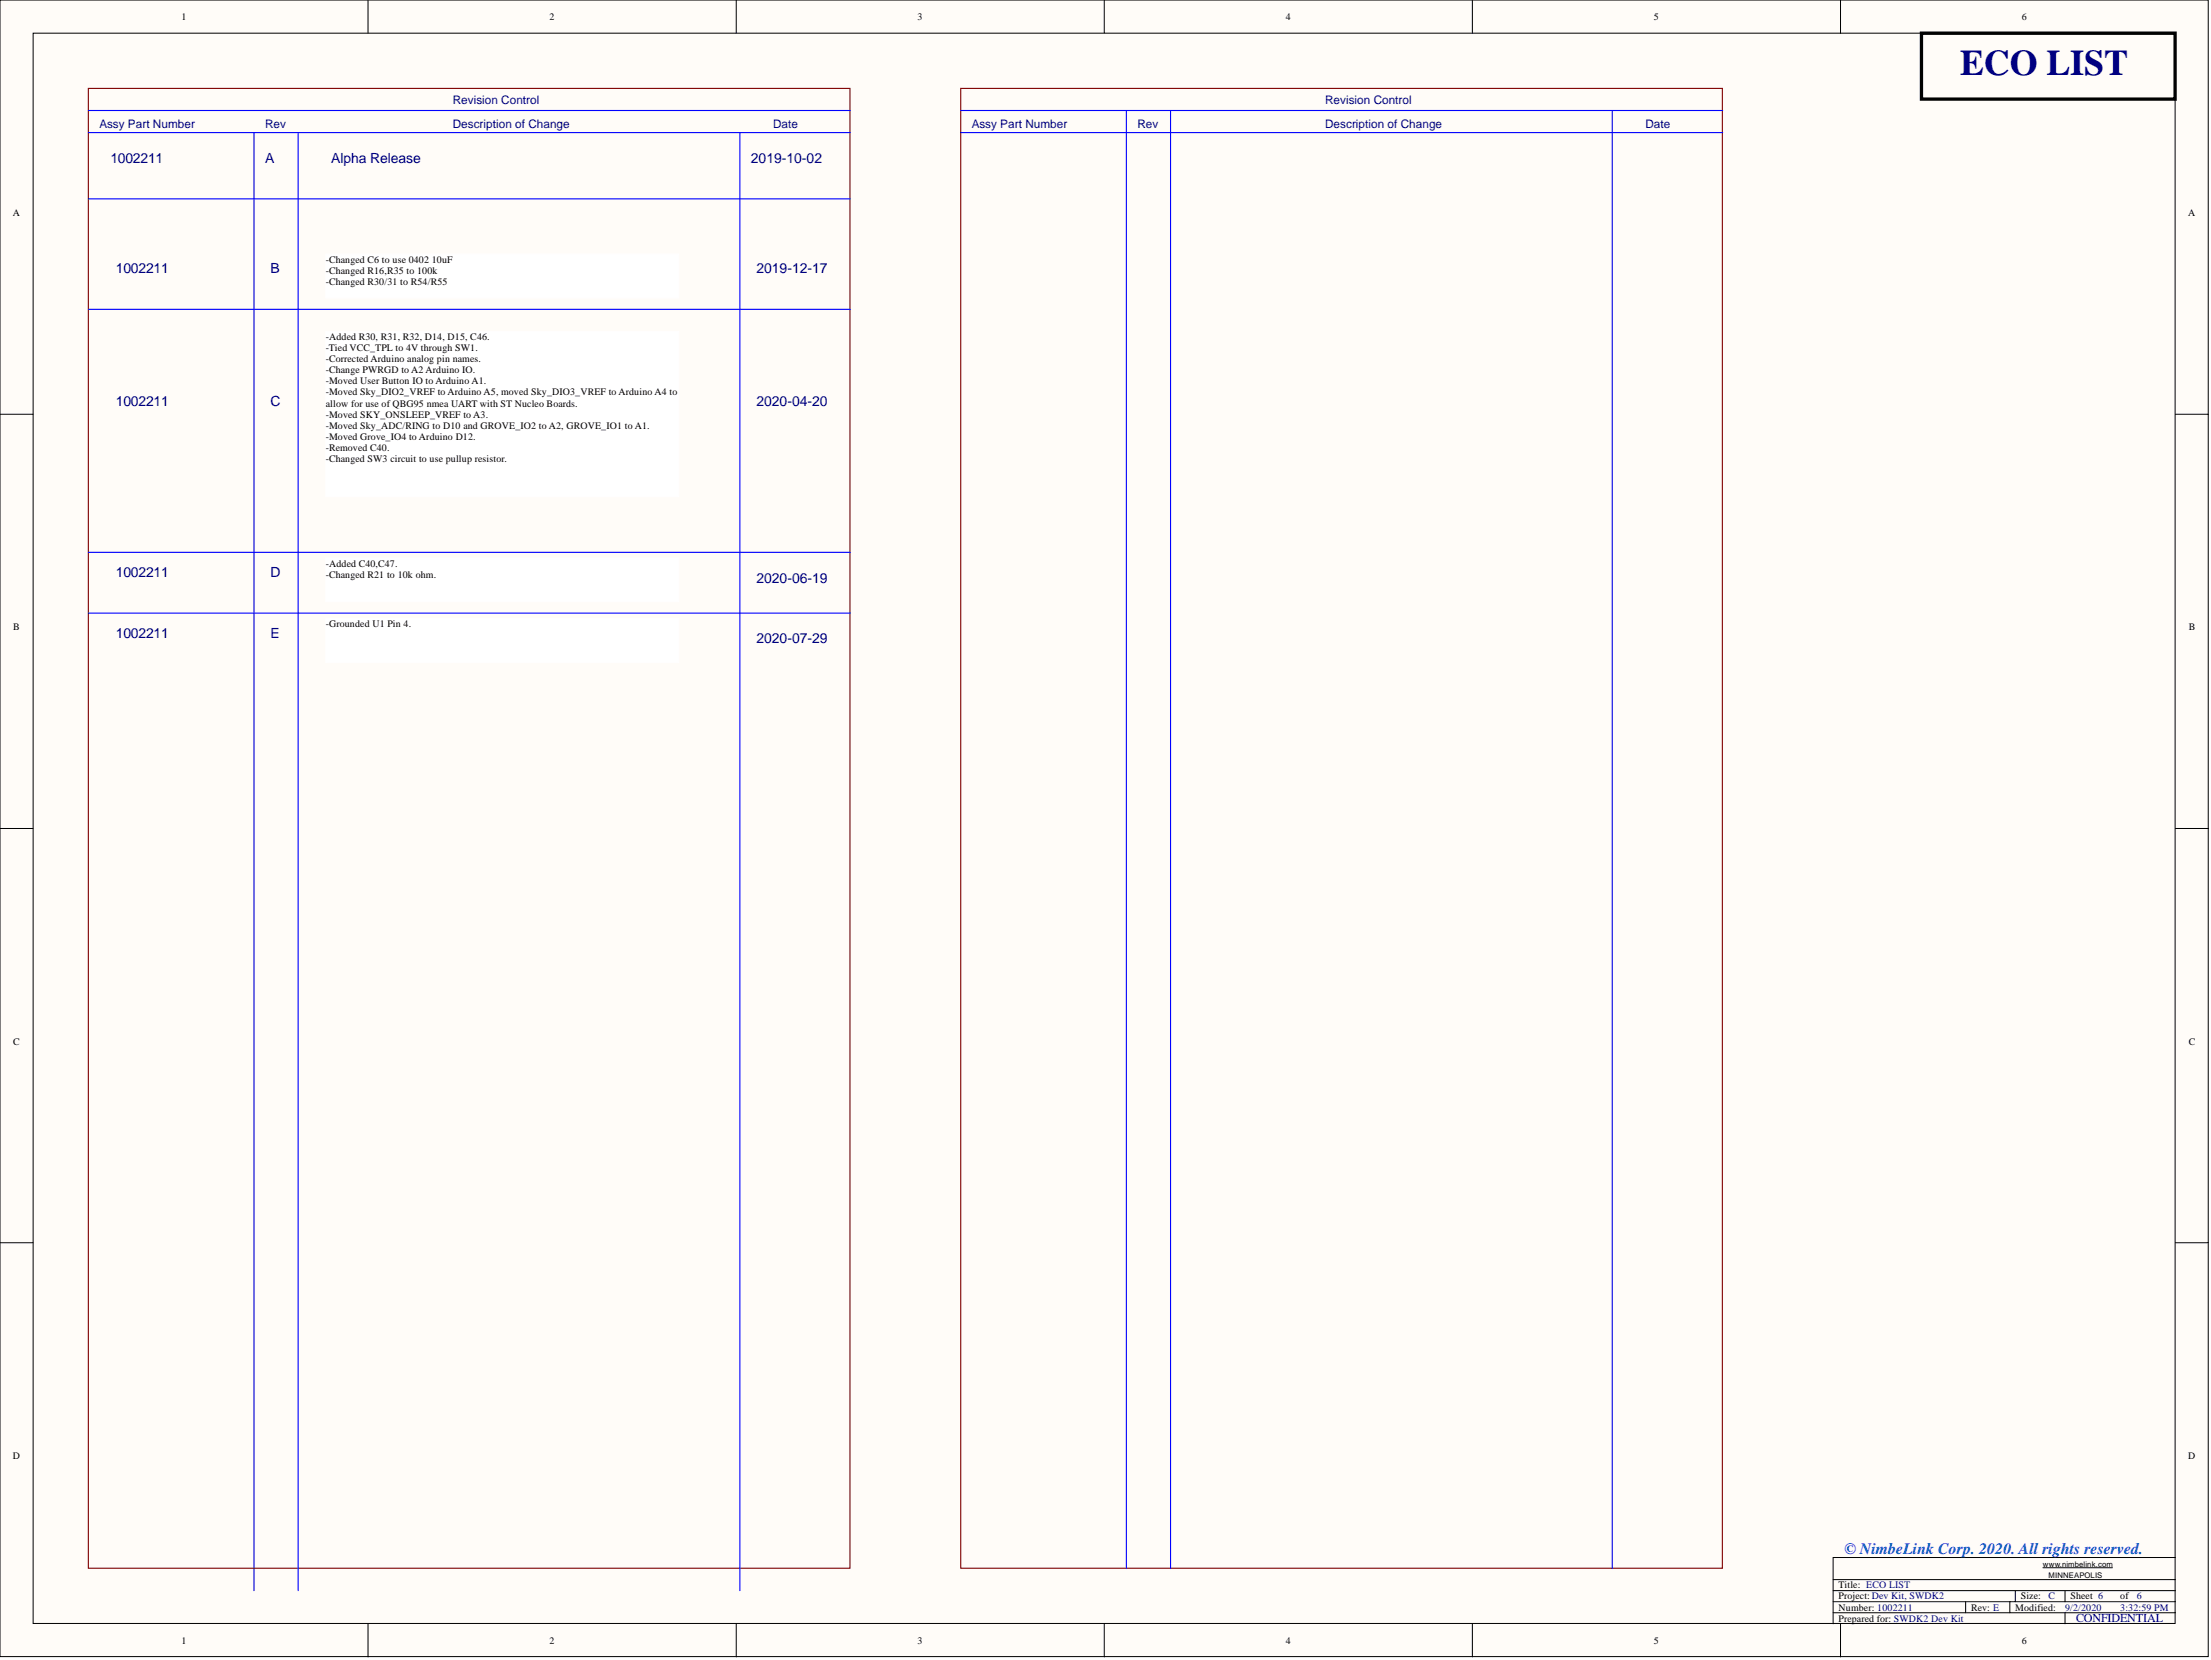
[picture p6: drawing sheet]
<svg xmlns="http://www.w3.org/2000/svg" width="508mm" height="381mm" viewBox="0 0 508 381" stroke-linecap="round" stroke-linejoin="round" font-family="sans-serif">
<defs><g id="words">
<text font-size="8.3" fill="#000080" x="450" y="17.2">ECO LIST</text>
<text font-size="3.6" fill="#06c" x="423.4" y="356.7">© NimbeLink Corp. 2020. All rights reserved.</text>
<g font-size="3.2" fill="#000080">
<text x="25.4" y="37.4">1002211</text>
<text x="60.9" y="37.4">A</text>
<text x="76.1" y="37.4">Alpha Release</text>
<text x="172.4" y="37.4">2019-10-02</text>
<text x="26.6" y="62.7">1002211</text>
<text x="62.1" y="62.7">B</text>
<text x="173.7" y="62.7">2019-12-17</text>
<text x="26.6" y="93.1">1002211</text>
<text x="62.1" y="93.1">C</text>
<text x="173.7" y="93.1">2020-04-20</text>
<text x="26.6" y="132.4">1002211</text>
<text x="62.1" y="132.4">D</text>
<text x="173.7" y="133.7">2020-06-19</text>
<text x="26.6" y="146.4">1002211</text>
<text x="62.1" y="146.4">E</text>
<text x="173.7" y="147.6">2020-07-29</text>
</g>
<text font-size="2.8" fill="#000080" x="476.7" y="372.4">CONFIDENTIAL</text>
<g font-size="2.7" fill="#000080">
<text x="104" y="23.8">Revision Control</text>
<text x="304.3" y="23.8">Revision Control</text>
<text x="22.8" y="29.3">Assy Part Number</text>
<text x="60.9" y="29.3">Rev</text>
<text x="104" y="29.3">Description of Change</text>
<text x="177.5" y="29.3">Date</text>
<text x="223.1" y="29.3">Assy Part Number</text>
<text x="261.2" y="29.3">Rev</text>
<text x="304.3" y="29.3">Description of Change</text>
<text x="377.8" y="29.3">Date</text>
</g>
<g font-size="2.3">
<text x="41.7" y="4.6">1</text>
<text x="126.2" y="4.6">2</text>
<text x="210.7" y="4.6">3</text>
<text x="295.2" y="4.6">4</text>
<text x="379.7" y="4.6">5</text>
<text x="464.2" y="4.6">6</text>
<text x="3" y="49.6">A</text>
<text x="502.4" y="49.6">A</text>
<text x="74.8" y="60.3">-Changed C6 to use 0402</text>
<text x="74.8" y="62.9">-Changed R16,R35 to 100k</text>
<text x="74.8" y="65.4">-Changed R30/31 to R54/R55</text>
<text x="99.2" y="60.3">10uF</text>
<text x="74.8" y="78.1">-Added R30, R31, R32, D14, D15, C46.</text>
<text x="74.8" y="80.6">-Tied VCC_TPL to 4V through SW1.</text>
<text x="74.8" y="83.2">-Corrected Arduino analog pin names.</text>
<text x="74.8" y="85.7">-Change PWRGD to A2 Arduino IO.</text>
<text x="74.8" y="88.2">-Moved User Button IO to Arduino A1.</text>
<text x="74.8" y="90.8">-Moved Sky_DIO2_VREF to Arduino A5, moved Sky_DIO3_VREF to Arduino A4 to</text>
<text x="74.8" y="93.3">allow for use of QBG95 nmea UART with ST Nucleo Boards.</text>
<text x="74.8" y="95.8">-Moved SKY_ONSLEEP_VREF to A3.</text>
<text x="74.8" y="98.4">-Moved Sky_ADC/RING to D10 and GROVE_IO2 to A2, GROVE_IO1 to A1.</text>
<text x="74.8" y="100.9">-Moved Grove_IO4 to Arduino D12.</text>
<text x="74.8" y="103.4">-Removed C40.</text>
<text x="74.8" y="106">-Changed SW3 circuit to use pullup resistor.</text>
<text x="74.8" y="130.1">-Added C40,C47.</text>
<text x="74.8" y="132.6">-Changed R21 to 10k ohm.</text>
<text x="3" y="144.7">B</text>
<text x="74.8" y="144">-Grounded U1 Pin 4.</text>
<text x="502.5" y="144.7">B</text>
<text x="3" y="239.8">C</text>
<text x="502.5" y="239.8">C</text>
<text x="3" y="334.8">D</text>
<text x="502.4" y="334.8">D</text>
<text x="422.2" y="364.6">Title: ECO LIST</text>
<text x="422.2" y="369.6">Number: 1002211</text>
<text x="422.2" y="367.1">Project: Dev Kit, SWDK2</text>
<text x="452.6" y="369.6">Rev: E</text>
<text x="462.7" y="369.6">Modified:</text>
<text x="464" y="367.1">Size:</text>
<text x="475.4" y="367.1">Sheet 6</text>
<text x="486.8" y="367.1">of</text>
<text x="41.7" y="377.3">1</text>
<text x="126.2" y="377.3">2</text>
<text x="210.7" y="377.3">3</text>
<text x="295.2" y="377.3">4</text>
<text x="379.7" y="377.3">5</text>
<text x="422.2" y="372.2">Prepared for: SWDK2 Dev Kit</text>
<text x="464.2" y="377.3">6</text>
</g>
<g font-size="2.3" fill="#000080">
<text x="470.3" y="367.1">C</text>
<text x="474.1" y="369.6">9/2/2020</text>
<text x="486.8" y="369.6">3:32:59 PM</text>
<text x="490.6" y="367.1">6</text>
</g>
<g font-size="1.8">
<text x="469.1" y="359.6">www.nimbelink.com</text>
<text x="470.3" y="362.1">MINNEAPOLIS</text>
</g>
</g></defs>
<g fill="#fffcf8" stroke="#000" stroke-width=".23">
<path d="M0 0h507v380.2h-507z"/>
<path d="M7.6 7.6h491.8v365h-491.8z"/>
</g>
<g fill="none" stroke="#000" stroke-width=".23">
<path d="M84.5 0v7.6M169 0v7.6M253.5 0v7.6M338.1 0v7.6M422.6 0v7.6M0 95.1h7.6M499.5 95.1h7.6M0 190.2h7.6M499.5 190.2h7.6M0 285.2h7.6M499.5 285.2h7.6M469.1 359.8h15.9"/>
<path d="M499.5 357.5h-78.6v15.2M84.5 372.7v7.6M169 372.7v7.6M253.5 372.7v7.6M338.1 372.7v7.6M420.9 362.5h78.6M420.9 367.6h78.6M420.9 370.2h78.6M420.9 365.1h78.6M422.6 372.7v7.6M451.3 367.6v2.6M461.5 367.6v2.6"/>
<path d="M462.7 365.1v2.5M474.1 365.1v2.5M474.1 370.2v2.5"/>
</g>
<g fill="none" stroke="#00f" stroke-width=".25">
<path d="M20.3 25.4h174.9M20.3 30.4h174.9M58.3 30.4v334.7M68.5 30.4v334.7M169.9 30.4v334.7M220.6 25.4h174.9M220.6 30.4h174.9M258.6 25.4v334.6M268.8 25.4v334.6M370.2 25.4v334.6M20.3 45.6h174.9M20.3 71h174.9"/>
<path d="M20.3 126.8h174.9M20.3 140.7h174.9"/>
</g>
<path d="M20.3 20.3h174.9v339.6h-174.9zM220.6 20.3h174.9v339.6h-174.9z" fill="none" stroke="#800000" stroke-width=".25"/>
<path d="M441.2 7.6h58.2v15.2h-58.2z" fill="none" stroke="#000" stroke-width=".76"/>
<g fill="#fff" stroke="#fff" stroke-width=".23">
<path d="M74.8 58.3h81.1v10.1h-81.1z"/>
<path d="M74.8 76.1h81.1v37.9h-81.1z"/>
<path d="M74.8 128h81.1v10.1h-81.1z"/>
<path d="M74.8 142h81.1v10h-81.1z"/>
</g>
<use href="#words"/>
</svg>
